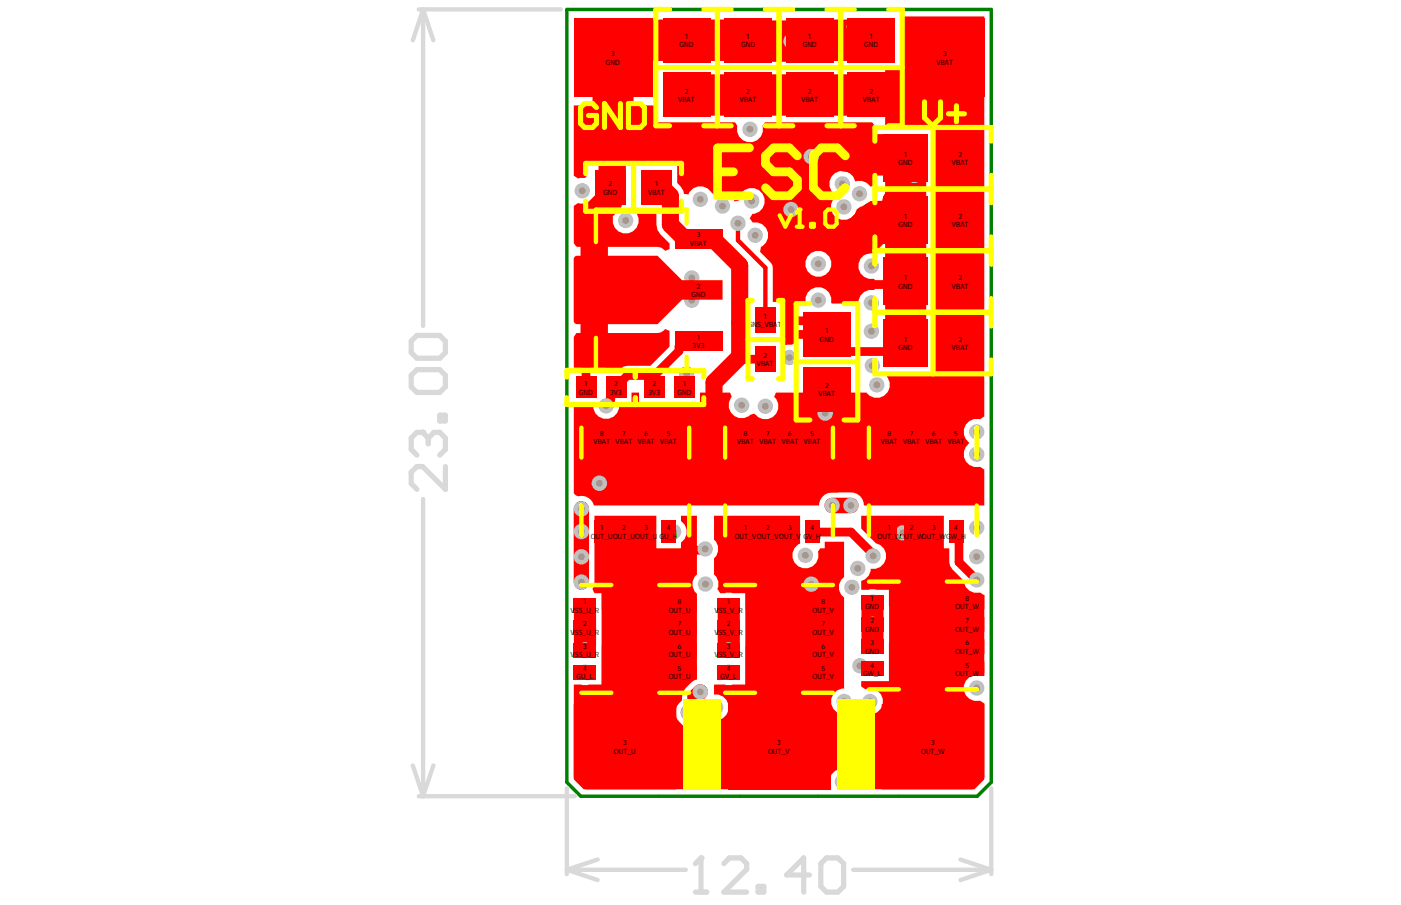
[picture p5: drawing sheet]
<svg xmlns="http://www.w3.org/2000/svg" width="432mm" height="279mm" viewBox="0 0 432 279" stroke-linecap="round" stroke-linejoin="round" font-family="sans-serif">
<defs><g id="words">
<g font-size="2.2">
<text x="188.4" y="17.3">3</text>
<text x="209.4" y="14.6">GND</text>
<text x="211" y="12">1</text>
<text x="228.4" y="14.6">GND</text>
<text x="230" y="12">1</text>
<text x="247.4" y="14.6">GND</text>
<text x="249" y="12">1</text>
<text x="266.4" y="14.6">GND</text>
<text x="268" y="12">1</text>
<text x="290.7" y="17.3">3</text>
<text x="186.7" y="19.9">G</text>
<text x="188.2" y="19.9">ND</text>
<text x="288.7" y="19.9">VBAT</text>
<text x="211" y="28.9">2</text>
<text x="230" y="28.9">2</text>
<text x="249" y="28.9">2</text>
<text x="268" y="28.9">2</text>
<text x="209" y="31.5">VBAT</text>
<text x="228" y="31.5">VBAT</text>
<text x="247" y="31.5">VBAT</text>
<text x="266" y="31.5">VBAT</text>
<text x="276.9" y="51">GND</text>
<text x="278.6" y="48.4">1</text>
<text x="293.4" y="51">VBAT</text>
<text x="295.4" y="48.4">2</text>
<text x="186" y="60">GND</text>
<text x="187.6" y="57.4">2</text>
<text x="199.8" y="60">VBAT</text>
<text x="201.8" y="57.4">1</text>
<text x="276.9" y="70">GND</text>
<text x="278.6" y="67.4">1</text>
<text x="293.4" y="70">VBAT</text>
<text x="295.4" y="67.4">2</text>
<text x="212.7" y="75.8">VBAT</text>
<text x="214.7" y="73.2">3</text>
<text x="214.7" y="89">2</text>
<text x="276.9" y="89">GND</text>
<text x="278.6" y="86.4">1</text>
<text x="293.4" y="89">VBAT</text>
<text x="295.4" y="86.4">2</text>
<text x="213.1" y="91.6">GND</text>
<text x="230.8" y="100.9">SNS_VBAT</text>
<text x="235.3" y="98.2">1</text>
<text x="213.5" y="107.4">3V3</text>
<text x="214.7" y="104.8">1</text>
<text x="252.7" y="105.3">GND</text>
<text x="254.3" y="102.7">1</text>
<text x="276.9" y="108">GND</text>
<text x="278.6" y="105.4">1</text>
<text x="293.4" y="108">VBAT</text>
<text x="295.4" y="105.4">2</text>
<text x="233.3" y="113">VBAT</text>
<text x="235.3" y="110.4">2</text>
<text x="180" y="119.1">1</text>
<text x="189.3" y="119.1">2</text>
<text x="201.1" y="119.1">2</text>
<text x="210.4" y="119.1">1</text>
<text x="254.3" y="119.6">2</text>
<text x="178.4" y="121.7">GND</text>
<text x="188" y="121.7">3V3</text>
<text x="199.9" y="121.7">3V3</text>
<text x="208.8" y="121.7">GND</text>
<text x="252.3" y="122.2">VBAT</text>
<text x="182.9" y="137">V</text>
<text x="184.2" y="137">BAT</text>
<text x="184.9" y="134.4">8</text>
<text x="189.8" y="137">V</text>
<text x="191.1" y="137">BAT</text>
<text x="191.8" y="134.4">7</text>
<text x="196.6" y="137">V</text>
<text x="198" y="137">BAT</text>
<text x="198.6" y="134.4">6</text>
<text x="203.5" y="137">V</text>
<text x="204.8" y="137">BAT</text>
<text x="205.5" y="134.4">5</text>
<text x="227.2" y="137">V</text>
<text x="228.5" y="137">BAT</text>
<text x="229.2" y="134.4">8</text>
<text x="234.1" y="137">V</text>
<text x="235.4" y="137">BAT</text>
<text x="236.1" y="134.4">7</text>
<text x="240.9" y="137">V</text>
<text x="242.3" y="137">BAT</text>
<text x="242.9" y="134.4">6</text>
<text x="247.8" y="137">V</text>
<text x="249.1" y="137">BAT</text>
<text x="249.8" y="134.4">5</text>
<text x="271.5" y="137">V</text>
<text x="272.9" y="137">BAT</text>
<text x="273.5" y="134.4">8</text>
<text x="278.4" y="137">V</text>
<text x="279.7" y="137">BAT</text>
<text x="280.4" y="134.4">7</text>
<text x="285.2" y="137">V</text>
<text x="286.6" y="137">BAT</text>
<text x="287.3" y="134.4">6</text>
<text x="292.1" y="137">V</text>
<text x="293.4" y="137">BAT</text>
<text x="294.1" y="134.4">5</text>
<text x="182.1" y="166.2">O</text>
<text x="183.6" y="166.2">UT_UO</text>
<text x="184.9" y="163.6">1</text>
<text x="190.5" y="166.2">UT_UO</text>
<text x="191.8" y="163.6">2</text>
<text x="197.3" y="166.2">UT_U</text>
<text x="198.6" y="163.6">3</text>
<text x="203.3" y="166.2">GU_H</text>
<text x="205.5" y="163.6">4</text>
<text x="226.4" y="166.2">O</text>
<text x="227.9" y="166.2">UT_VO</text>
<text x="229.2" y="163.6">1</text>
<text x="234.8" y="166.2">UT_VO</text>
<text x="236.1" y="163.6">2</text>
<text x="241.7" y="166.2">UT_V</text>
<text x="242.9" y="163.6">3</text>
<text x="247.6" y="166.2">GV_H</text>
<text x="249.8" y="163.6">4</text>
<text x="270.5" y="166.2">O</text>
<text x="272" y="166.2">UT_WO</text>
<text x="273.5" y="163.6">1</text>
<text x="278.8" y="166.2">UT_WO</text>
<text x="280.4" y="163.6">2</text>
<text x="285.7" y="166.2">UT_WG</text>
<text x="287.3" y="163.6">3</text>
<text x="293.1" y="166.2">W_H</text>
<text x="294.1" y="163.6">4</text>
<text x="268.3" y="185.3">1</text>
<text x="297.5" y="185.3">8</text>
<text x="175.9" y="188.9">VSS_</text>
<text x="179.7" y="186.3">1</text>
<text x="180.7" y="188.9">U_R</text>
<text x="206.1" y="188.9">OUT</text>
<text x="208.9" y="186.3">8</text>
<text x="210.3" y="188.9">_U</text>
<text x="220.2" y="188.9">VSS_</text>
<text x="224" y="186.3">1</text>
<text x="225.1" y="188.9">V_R</text>
<text x="250.4" y="188.9">OUT</text>
<text x="253.2" y="186.3">8</text>
<text x="254.6" y="188.9">_V</text>
<text x="266.7" y="187.9">GND</text>
<text x="294.5" y="187.9">OUT</text>
<text x="298.6" y="187.9">_W</text>
<text x="175.9" y="195.8">VSS_</text>
<text x="179.7" y="193.2">2</text>
<text x="180.7" y="195.8">U_R</text>
<text x="206.1" y="195.8">OUT</text>
<text x="208.9" y="193.2">7</text>
<text x="210.3" y="195.8">_U</text>
<text x="220.2" y="195.8">VSS_</text>
<text x="224" y="193.2">2</text>
<text x="225.1" y="195.8">V_R</text>
<text x="250.4" y="195.8">OUT</text>
<text x="253.2" y="193.2">7</text>
<text x="254.6" y="195.8">_V</text>
<text x="266.7" y="194.7">GND</text>
<text x="268.3" y="192.1">2</text>
<text x="294.5" y="194.7">OUT</text>
<text x="297.5" y="192.1">7</text>
<text x="298.6" y="194.7">_W</text>
<text x="175.9" y="202.6">VSS_U_R</text>
<text x="179.7" y="200">3</text>
<text x="206.1" y="202.6">OUT</text>
<text x="208.9" y="200">6</text>
<text x="210.3" y="202.6">_U</text>
<text x="220.2" y="202.6">VSS_V_R</text>
<text x="224" y="200">3</text>
<text x="250.4" y="202.6">OUT</text>
<text x="253.2" y="200">6</text>
<text x="254.6" y="202.6">_V</text>
<text x="266.7" y="201.6">GND</text>
<text x="268.3" y="199">3</text>
<text x="294.5" y="201.6">OUT</text>
<text x="297.5" y="199">6</text>
<text x="298.6" y="201.6">_W</text>
<text x="177.7" y="209.5">GU_L</text>
<text x="179.7" y="206.9">4</text>
<text x="206.1" y="209.5">OUT_U</text>
<text x="208.9" y="206.9">5</text>
<text x="222.1" y="209.5">GV_L</text>
<text x="224" y="206.9">4</text>
<text x="250.4" y="209.5">OUT_V</text>
<text x="253.2" y="206.9">5</text>
<text x="266.1" y="208.4">GW_L</text>
<text x="268.3" y="205.8">4</text>
<text x="294.5" y="208.4">OUT_W</text>
<text x="297.5" y="205.8">5</text>
<text x="189.2" y="232.4">OUT_U</text>
<text x="192" y="229.8">3</text>
<text x="236.7" y="232.4">OUT_V</text>
<text x="239.5" y="229.8">3</text>
<text x="283.9" y="232.4">OUT_W</text>
<text x="287" y="229.8">3</text>
</g>
</g></defs>
<path d="M174.7 2.9h130.8v238.3l-4.3 4.3h-122.2l-4.3-4.3z" fill="none" stroke="#008000" stroke-width="1.1"/>
<g fill="none" stroke="#d9d9d9" stroke-width="1.3">
<path d="M129.1 2.9h43.7M130.4 2.9l3.2 9.5M130.4 2.9l-3.2 9.5M130.4 2.9v97.6M130.4 153.8v91.7M127.2 236l3.2 9.5M133.6 236l-3.2 9.5M129.1 245.5h48M174.7 243.1v26.4M305.5 243.1v26.4M174.7 268.2l9.5 3.2M174.7 268.2h36.7"/>
<path d="M184.2 265l-9.5 3.2M263 268.2h42.5M296 265l9.5 3.2M305.5 268.2l-9.5 3.2"/>
</g>
<path d="M214.3 275.1h3.5M216.1 264.5v10.6" fill="none" stroke="#d9d9d9" stroke-width="1.6"/>
<circle cx="216.1" cy="264.5" r=".81" fill="#d9d9d9"/>
<path d="M130.2 133.3h-1.7l-1.8 1.8v3.5l1.8 1.7M137.3 143.9v7l-7.1-7h-1.7l-1.8 1.7v3.5l1.8 1.8M216.1 264.5l-1.8 1.8M223.1 266.3l1.8-1.8h3.5l1.7 1.8v1.7l-7 7.1h7M233.6 273.3h1.8v1.8h-1.8zM249.5 269.8h-7.1l5.3-5.3v10.6M253 266.3l1.7-1.8h3.6l1.7 1.8v7l-1.7 1.8h-3.6l-1.7-1.8z" fill="none" stroke="#d9d9d9" stroke-width="1.6"/>
<circle cx="130.2" cy="133.3" r=".81" fill="#d9d9d9"/>
<path d="M126.7 105.2l1.8-1.8h7l1.8 1.8v3.5l-1.8 1.8h-7l-1.8-1.8zM126.7 115.7l1.8-1.7h7l1.8 1.7v3.6l-1.8 1.7h-7l-1.8-1.7zM130.2 133.3l1.8 1.8M132 135.1v1.7M132 135.1l1.8-1.8h1.7l1.8 1.8v3.5l-1.8 1.7M135.5 128h1.8v1.8h-1.8z" fill="none" stroke="#d9d9d9" stroke-width="1.6"/>
<g fill="#f00">
<path d="M176.9 63.5l1.3-.9 2 .2 .5 .3v2.6h7.3l.9 1.4a4 4 0 0 0 4.5 4.9 4 4 0 0 0 2.9-6l.7-1.4h5.3v4.7l.3 1.6 1 1.4 2.8 2.8v1.7l-1.4 .5-1.3-1-1-.2h-24.8l-1-1.1z"/>
<path d="M177.7 102.7h25l1-.2 1.3-1 1.4 .5v4.6l-.1 .4-5.8 5.8h-7.1l-1.2 .2-1.8 1.5h-3.9v-1.1h-4.5v6.1h-2.7v-6.1h-2.4v-9.5z"/>
<path d="M277.6 5.1h25.8v123.3l-1.4 .9a4 4 0 0 0-4.4 1.7 4 4 0 0 0 .4 4.7l.7 .9a4.1 4.1 0 0 0-1.4 5 4.1 4.1 0 0 0 4.7 2.3l1.4 .9v11.1h-37.1a4 4 0 0 0-4-4.1h-5.8a4 4 0 0 0-4.1 4.1h-69.4a3.9 3.9 0 0 0-4.8-2.9l-1.3-.9v-27.7h6a4 4 0 0 0 3.8 4.8 4 4 0 0 0 4.1-4.6l.1-.2h3.7v-3.3h2.4v3.3h18.7v-3.3h9.3l.6 1.3a4 4 0 0 0 .2 5.4 4 4 0 0 0 5.4 .1l1.2-.4a4.1 4.1 0 0 0 4.2 1.7 4.1 4.1 0 0 0 3.2-3.1v-1.6l-.6-1.5-.6-.6 .6-1.3h27.8a4 4 0 0 0 5.8 .7 4 4 0 0 0 .4-5.7l.6-1.4h13.8v-74.9h-14.8v-19h4.8z"/>
<path d="M183.2 159h19.1v10h7.6v-1.7a4 4 0 0 0 0-6.7v-1.6h4.9v18.1a3.8 3.8 0 0 0 0 6v26.4l-1.5 .8a6.9 6.9 0 0 0-3.1 4.7v.9a5 5 0 0 0-2 3.4 4.3 4.3 0 0 0 1.1 3.2l2.5 2.5v15.2l.5 1.8-.8 1.4h-31.6l-3-3.1v-29.2l2.6 .1 5.9-.1v-28.2h-2.1l-.4-.6a1.48 1.48 0 0 1 .1-1.7l.2-1.1z"/>
<path d="M220.1 159h26.5v8.6a4 4 0 0 0-2.1 5.1 4 4 0 0 0 5 2.4 4 4 0 0 0 2.6-4.9l.7-1.2h1.4v-2h6v10.9a3.9 3.9 0 0 0 0 6.4v28a4 4 0 0 0-4.1 4 4 4 0 0 0 4.1 3.9v16.9a3.9 3.9 0 0 0-4.4 4.9l-.9 1.4h-34.8v-21.3a4 4 0 0 0 4.5-4 4 4 0 0 0-4.5-3.9v-3.1l3.7 .1 5.9-.1v-28.2l-4.3-.1-3.4 .1-.9-1.3a3.7 3.7 0 0 0-1-4.5v-5a3.8 3.8 0 0 0 0-5.7z"/>
<path d="M265.4 159h25.5v10h1.7v4.3l.2 1.2 .7 1 3.6 3.6a3.9 3.9 0 0 0 4.9 3.6l1.4 .9v23.8l-1.4 .9a4 4 0 0 0-5 3.9 4 4 0 0 0 5 3.8l1.4 .9v23.4l-3.1 3.1h-34.9v-22.5l1.4-.9a4 4 0 0 0 5.4-3.7 4 4 0 0 0-5.4-3.7l-1.4-.9v-1.7h8.6v-28.1l-4.3-.2-4.3 .2v-2.8a3.7 3.7 0 0 0 2.9-3.7 4 4 0 0 0 4.8-3.2 4 4 0 0 0-3.2-4.7l-4.5-4.5z"/>
<path d="M192.4 178.7h6v5.8h16.4v4.4h-5v2.5h5v4.4h-5v2.4h5v4.4h-5v2.5h5v4.4h-16.4v5.7h-6v-5.7h-1.9v-25h1.9z"/>
<path d="M281 177.7h6.1v5.7h16.3v4.5h-5v2.4h5v4.4h-5v2.5h5v4.4h-5v2.4h5v4.4h-16.3v5.8h-6.1v-5.8h-1.9v-25h1.9z"/>
<path d="M236.7 178.7h6v5.8h16.4v4.4h-5v2.5h5v4.4h-5v2.4h5v4.4h-5v2.5h5v4.4h-16.4v5.7h-6v-5.7h-1.9v-25h1.9z"/>
<path d="M271.9 129.5h4.4v4.9h2.5v-4.9h4.4v4.9h2.4v-4.9h4.5v4.9h2.4v-4.9h4.4v16.3h5.8v6.1h-5.8v1.8h-25v-1.8h-5.7v-6.1h5.7z"/>
<path d="M227.6 129.5h4.4v4.9h2.5v-4.9h4.4v4.9h2.4v-4.9h4.5v4.9h2.4v-4.9h4.4v16.3h5.8v6.1h-5.8v1.8h-25v-1.8h-5.7v-6.1h5.7z"/>
<path d="M183.3 129.5h4.4v4.9h2.5v-4.9h4.4v4.9h2.4v-4.9h4.4v4.9h2.5v-4.9h4.4v16.3h5.8v6.1h-5.8v1.8h-25v-1.8h-5.7v-6.1h5.7z"/>
<path d="M187.6 17.7h2.7v14.8h12.4v5.2h23.8l.8 1.1a4 4 0 0 0 3.8 5.1 4 4 0 0 0 3.9-5.1l.7-1.1h33.1l.8 1v8.8h9.5v2.6h-9.5v7.2l-1.3 .2a4.1 4.1 0 0 0-4.7-1.6 4 4 0 0 0-6.2-2.5 4 4 0 0 0 0 6.7l-.4 1.2a4 4 0 0 0 1.4 6.2 4 4 0 0 0 5.6-2.9l1.2-.9a3.7 3.7 0 0 0 3.1-1.7l1.3 .2v4.2h9.5v2.7h-9.5v7.7l-.2 1.3a4 4 0 0 0-4.9 3.9 4 4 0 0 0 4.9 4l.2 .1v3.2l-.2 .1a4 4 0 0 0-4.8 4.2h-8.3l-.1-.3a4 4 0 0 0-4-4.8 4 4 0 0 0-3.9 4.8l-.2 .3h-3.3v8.2h10.1v2.7h-10.1v1.3l-.7 .5h-1.6l-.5 .2-1.4-1.3v-12.1h-2.4v-10.5l-.2-.9-3.8-4 .4-1.6a4 4 0 0 0 2-4.9 4 4 0 0 0-4.6-2.6l-.9-1.3 .8-1.4a4 4 0 0 0 3.8-4 4 4 0 0 0-4-3.9 4 4 0 0 0-4 3.9l-1.3 .2a3.9 3.9 0 0 0-6-1.9l-1.1-.8a3.9 3.9 0 0 0-3.7-2 3.9 3.9 0 0 0-3.4 2.5l-1.4-.1-.2-1-1.9-2.4v-5.5h-12.6l-.5-1.1h-6.1v8h-2.7v-8h-6.1v4.7l-.5 .4-2 .2-1.3-.9v-21.7h10.7zM248.2 81.3a4.1 4.1 0 0 0 8.1 0 4.1 4.1 0 0 0-8.1 0z"/>
</g>
<path d="M179.2 156.9v22.6M256.5 155.9h5.8M215.8 213.3l-1.6 1.7v2.6l-2 2.1 3.6 3.6v16.9" fill="none" stroke="#f00" stroke-width="4.8"/>
<path d="M249.6 12.4l.6 .6h4.2l.6-.6h13.6M251.5 12.4l-.3 .3h-20.3l-.3-.3h-36.4l-5.3 5.3M188.9 24.5v14.3M249.6 29.3h19M261.3 46.7h2.5l1.1 1h13.7v1.6M279.1 48.8v18.5M296 48.8v57M278.1 63v3.7l1 1.1M279.1 67.8v38M279.1 67.8l-.5 .5h-8.4l-3.7 3.7" fill="none" stroke="#f00" stroke-width="12.7"/>
<path d="M228 99.4l.8 .8M243.3 98.9h7.4l9.5 9.5h16.3l2.6-2.6M279.1 86.8l-.9 .9h-17.4M201.7 115.8h-8.3l-5.2 5.3v2.1l-1.4 1.4v.5M201.7 115.8v3.7M211.6 115.3l-.3 .3v3.6l-.3 .3M215.3 105.2h-4.4l-1.6 1.7v1.3l-7.6 7.6M228 110l.8 .8h7.1M254.9 120v1.9l-.4 .4M217.3 169.3l-.3 .4" fill="none" stroke="#f00" stroke-width="2.7"/>
<path d="M188.9 17.2v7.3M227.5 68.8v5.3l8.4 8.5v16" fill="none" stroke="#f00" stroke-width="1.3"/>
<path d="M190.5 41.4l-1.8 1.9v13.9l-1.1 1.1v3.7l-4.5 4.5v36.6" fill="none" stroke="#f00" stroke-width="8.5"/>
<path d="M268.9 187.1v10.9" fill="none" stroke="#f00" stroke-width="6.9"/>
<path d="M202.4 57.8l.5 .5h1.6l2.1 2.1v8.9l4.3 4.3h8.8l8.3 8.3v28.1l-7.9 7.9v19" fill="none" stroke="#f00" stroke-width="5.3"/>
<circle cx="268.6" cy="29.3" r="6.4" fill="#f00"/>
<path d="M180.3 188.1v11M224.6 188.1v11" fill="none" stroke="#f00" stroke-width="6.9"/>
<path d="M211.6 29.3h38" fill="none" stroke="#f00" stroke-width="12.7"/>
<path d="M217 169.7h-5.2l-2 2h-2.4M250.4 164l11.9 .1 6.8 6.8v.5M294.7 164l.9 .8v8.5l5.4 5.5" fill="none" stroke="#f00" stroke-width="2.7"/>
<circle cx="231.7" cy="62" r="2.37" fill="#c0c0c0"/>
<circle cx="231.7" cy="62" r="1.06" fill="#a6968d"/>
<circle cx="231.1" cy="39.9" r="2.37" fill="#c0c0c0"/>
<circle cx="231.1" cy="39.9" r="1.06" fill="#a6968d"/>
<circle cx="243.8" cy="12.7" r="2.38" fill="#c0c0c0"/>
<circle cx="243.8" cy="12.7" r="1.06" fill="#a6968d"/>
<circle cx="254.4" cy="13" r="2.38" fill="#c0c0c0"/>
<circle cx="254.4" cy="13" r="1.06" fill="#a6968d"/>
<circle cx="227.5" cy="68.8" r="2.37" fill="#c0c0c0"/>
<circle cx="227.5" cy="68.8" r="1.06" fill="#a6968d"/>
<circle cx="277" cy="50.4" r="2.37" fill="#c0c0c0"/>
<circle cx="277" cy="50.4" r="1.06" fill="#a6968d"/>
<circle cx="281.8" cy="54.1" r="2.38" fill="#c0c0c0"/>
<circle cx="281.8" cy="54.1" r="1.06" fill="#a6968d"/>
<circle cx="281.8" cy="46.2" r="2.38" fill="#c0c0c0"/>
<circle cx="281.8" cy="46.2" r="1.06" fill="#a6968d"/>
<circle cx="272.3" cy="16.1" r="2.37" fill="#c0c0c0"/>
<circle cx="272.3" cy="16.1" r="1.06" fill="#a6968d"/>
<circle cx="263.8" cy="16.6" r="2.37" fill="#c0c0c0"/>
<circle cx="263.8" cy="16.6" r="1.06" fill="#a6968d"/>
<circle cx="272.8" cy="8.2" r="2.38" fill="#c0c0c0"/>
<circle cx="272.8" cy="8.2" r="1.06" fill="#a6968d"/>
<circle cx="263.3" cy="8.2" r="2.37" fill="#c0c0c0"/>
<circle cx="263.3" cy="8.2" r="1.06" fill="#a6968d"/>
<circle cx="198.4" cy="93.1" r="2.38" fill="#c0c0c0"/>
<circle cx="198.4" cy="93.1" r="1.06" fill="#a6968d"/>
<circle cx="198.4" cy="86.2" r="2.38" fill="#c0c0c0"/>
<circle cx="198.4" cy="86.2" r="1.06" fill="#a6968d"/>
<circle cx="213.2" cy="92.6" r="2.38" fill="#c0c0c0"/>
<circle cx="213.2" cy="92.6" r="1.06" fill="#a6968d"/>
<circle cx="268.9" cy="112.7" r="2.37" fill="#c0c0c0"/>
<circle cx="268.9" cy="112.7" r="1.06" fill="#a6968d"/>
<circle cx="213.2" cy="85.7" r="2.38" fill="#c0c0c0"/>
<circle cx="213.2" cy="85.7" r="1.06" fill="#a6968d"/>
<circle cx="211.6" cy="115.3" r="2.37" fill="#c0c0c0"/>
<circle cx="211.6" cy="115.3" r="1.06" fill="#a6968d"/>
<circle cx="215.8" cy="213.3" r="2.37" fill="#c0c0c0"/>
<circle cx="215.8" cy="213.3" r="1.06" fill="#a6968d"/>
<circle cx="215.8" cy="227.1" r="2.38" fill="#c0c0c0"/>
<circle cx="215.8" cy="227.1" r="1.06" fill="#a6968d"/>
<circle cx="215.8" cy="233.9" r="2.38" fill="#c0c0c0"/>
<circle cx="215.8" cy="233.9" r="1.06" fill="#a6968d"/>
<circle cx="215.8" cy="240.2" r="2.38" fill="#c0c0c0"/>
<circle cx="215.8" cy="240.2" r="1.06" fill="#a6968d"/>
<circle cx="212.2" cy="219.7" r="2.38" fill="#c0c0c0"/>
<circle cx="212.2" cy="219.7" r="1.06" fill="#a6968d"/>
<circle cx="268.9" cy="199.4" r="2.38" fill="#c0c0c0"/>
<circle cx="268.9" cy="199.4" r="1.06" fill="#a6968d"/>
<circle cx="278.1" cy="63" r="2.38" fill="#c0c0c0"/>
<circle cx="278.1" cy="63" r="1.06" fill="#a6968d"/>
<circle cx="250" cy="48.3" r="2.37" fill="#c0c0c0"/>
<circle cx="250" cy="48.3" r="1.06" fill="#a6968d"/>
<circle cx="181.6" cy="9.8" r="2.37" fill="#c0c0c0"/>
<circle cx="181.6" cy="9.8" r="1.06" fill="#a6968d"/>
<circle cx="181.6" cy="24.5" r="2.37" fill="#c0c0c0"/>
<circle cx="181.6" cy="24.5" r="1.06" fill="#a6968d"/>
<circle cx="188.9" cy="17.2" r="2.37" fill="#c0c0c0"/>
<circle cx="188.9" cy="17.2" r="1.06" fill="#a6968d"/>
<circle cx="188.9" cy="24.5" r="2.37" fill="#c0c0c0"/>
<circle cx="188.9" cy="24.5" r="1.06" fill="#a6968d"/>
<circle cx="189.5" cy="9.8" r="2.37" fill="#c0c0c0"/>
<circle cx="189.5" cy="9.8" r="1.06" fill="#a6968d"/>
<circle cx="179.2" cy="163.9" r="2.37" fill="#c0c0c0"/>
<circle cx="179.2" cy="163.9" r="1.06" fill="#a6968d"/>
<circle cx="179.2" cy="171.7" r="2.37" fill="#c0c0c0"/>
<circle cx="179.2" cy="171.7" r="1.06" fill="#a6968d"/>
<circle cx="179.2" cy="156.9" r="2.38" fill="#c0c0c0"/>
<circle cx="179.2" cy="156.9" r="1.06" fill="#a6968d"/>
<circle cx="179.2" cy="179.5" r="2.38" fill="#c0c0c0"/>
<circle cx="179.2" cy="179.5" r="1.06" fill="#a6968d"/>
<circle cx="243.8" cy="64.6" r="2.38" fill="#c0c0c0"/>
<circle cx="243.8" cy="64.6" r="1.06" fill="#a6968d"/>
<circle cx="256.5" cy="155.9" r="2.37" fill="#c0c0c0"/>
<circle cx="256.5" cy="155.9" r="1.06" fill="#a6968d"/>
<circle cx="262.3" cy="155.9" r="2.38" fill="#c0c0c0"/>
<circle cx="262.3" cy="155.9" r="1.06" fill="#a6968d"/>
<circle cx="301" cy="162.7" r="2.37" fill="#c0c0c0"/>
<circle cx="301" cy="162.7" r="1.06" fill="#a6968d"/>
<circle cx="268.9" cy="185.7" r="2.38" fill="#c0c0c0"/>
<circle cx="268.9" cy="185.7" r="1.06" fill="#a6968d"/>
<circle cx="268.9" cy="192.5" r="2.38" fill="#c0c0c0"/>
<circle cx="268.9" cy="192.5" r="1.06" fill="#a6968d"/>
<circle cx="215.8" cy="61.5" r="2.38" fill="#c0c0c0"/>
<circle cx="215.8" cy="61.5" r="1.06" fill="#a6968d"/>
<circle cx="222.7" cy="63.5" r="2.37" fill="#c0c0c0"/>
<circle cx="222.7" cy="63.5" r="1.06" fill="#a6968d"/>
<circle cx="270.2" cy="118.7" r="2.38" fill="#c0c0c0"/>
<circle cx="270.2" cy="118.7" r="1.06" fill="#a6968d"/>
<circle cx="301" cy="133.2" r="2.37" fill="#c0c0c0"/>
<circle cx="301" cy="133.2" r="1.06" fill="#a6968d"/>
<circle cx="301" cy="140" r="2.37" fill="#c0c0c0"/>
<circle cx="301" cy="140" r="1.06" fill="#a6968d"/>
<circle cx="283.9" cy="9.2" r="2.37" fill="#c0c0c0"/>
<circle cx="283.9" cy="9.2" r="1.06" fill="#a6968d"/>
<circle cx="264.9" cy="59.7" r="2.37" fill="#c0c0c0"/>
<circle cx="264.9" cy="59.7" r="1.06" fill="#a6968d"/>
<circle cx="243.3" cy="110.2" r="2.38" fill="#c0c0c0"/>
<circle cx="243.3" cy="110.2" r="1.06" fill="#a6968d"/>
<circle cx="235.9" cy="125.3" r="2.37" fill="#c0c0c0"/>
<circle cx="235.9" cy="125.3" r="1.06" fill="#a6968d"/>
<circle cx="232.7" cy="72.5" r="2.38" fill="#c0c0c0"/>
<circle cx="232.7" cy="72.5" r="1.06" fill="#a6968d"/>
<circle cx="217.4" cy="180.1" r="2.37" fill="#c0c0c0"/>
<circle cx="217.4" cy="180.1" r="1.06" fill="#a6968d"/>
<circle cx="250" cy="180.1" r="2.38" fill="#c0c0c0"/>
<circle cx="250" cy="180.1" r="1.06" fill="#a6968d"/>
<circle cx="220.6" cy="218.1" r="2.38" fill="#c0c0c0"/>
<circle cx="220.6" cy="218.1" r="1.06" fill="#a6968d"/>
<circle cx="259.6" cy="56.7" r="2.37" fill="#c0c0c0"/>
<circle cx="259.6" cy="56.7" r="1.06" fill="#a6968d"/>
<circle cx="268.6" cy="82" r="2.38" fill="#c0c0c0"/>
<circle cx="268.6" cy="82" r="1.06" fill="#a6968d"/>
<circle cx="260.1" cy="63.8" r="2.37" fill="#c0c0c0"/>
<circle cx="260.1" cy="63.8" r="1.06" fill="#a6968d"/>
<circle cx="252.2" cy="81.3" r="2.37" fill="#c0c0c0"/>
<circle cx="252.2" cy="81.3" r="1.06" fill="#a6968d"/>
<circle cx="252.2" cy="92.6" r="2.37" fill="#c0c0c0"/>
<circle cx="252.2" cy="92.6" r="1.06" fill="#a6968d"/>
<circle cx="186.8" cy="125.1" r="2.37" fill="#c0c0c0"/>
<circle cx="186.8" cy="125.2" r="1.06" fill="#a6968d"/>
<circle cx="192.8" cy="68" r="2.37" fill="#c0c0c0"/>
<circle cx="192.8" cy="68" r="1.06" fill="#a6968d"/>
<circle cx="254.5" cy="122.3" r="2.38" fill="#c0c0c0"/>
<circle cx="254.5" cy="122.3" r="1.06" fill="#a6968d"/>
<circle cx="268.1" cy="216.3" r="2.37" fill="#c0c0c0"/>
<circle cx="268.1" cy="216.3" r="1.06" fill="#a6968d"/>
<circle cx="259.6" cy="241" r="2.37" fill="#c0c0c0"/>
<circle cx="259.6" cy="241" r="1.06" fill="#a6968d"/>
<circle cx="217.3" cy="169.3" r="2.38" fill="#c0c0c0"/>
<circle cx="217.3" cy="169.3" r="1.06" fill="#a6968d"/>
<circle cx="179.5" cy="58.8" r="2.37" fill="#c0c0c0"/>
<circle cx="179.5" cy="58.8" r="1.06" fill="#a6968d"/>
<circle cx="260.2" cy="216.3" r="2.37" fill="#c0c0c0"/>
<circle cx="260.2" cy="216.3" r="1.06" fill="#a6968d"/>
<circle cx="262.6" cy="181.1" r="2.37" fill="#c0c0c0"/>
<circle cx="262.6" cy="181.1" r="1.06" fill="#a6968d"/>
<circle cx="264.4" cy="175.3" r="2.37" fill="#c0c0c0"/>
<circle cx="264.4" cy="175.3" r="1.06" fill="#a6968d"/>
<circle cx="268.6" cy="102.1" r="2.38" fill="#c0c0c0"/>
<circle cx="268.6" cy="102.1" r="1.06" fill="#a6968d"/>
<circle cx="268.6" cy="93.4" r="2.37" fill="#c0c0c0"/>
<circle cx="268.6" cy="93.4" r="1.06" fill="#a6968d"/>
<circle cx="291.3" cy="16.6" r="2.37" fill="#c0c0c0"/>
<circle cx="291.3" cy="16.6" r="1.06" fill="#a6968d"/>
<circle cx="283.9" cy="24" r="2.37" fill="#c0c0c0"/>
<circle cx="283.9" cy="24" r="1.06" fill="#a6968d"/>
<circle cx="298.7" cy="24" r="2.37" fill="#c0c0c0"/>
<circle cx="298.7" cy="24" r="1.06" fill="#a6968d"/>
<circle cx="298.7" cy="9.2" r="2.37" fill="#c0c0c0"/>
<circle cx="298.7" cy="9.2" r="1.06" fill="#a6968d"/>
<circle cx="180.3" cy="207.3" r="2.38" fill="#c0c0c0"/>
<circle cx="180.3" cy="207.3" r="1.06" fill="#a6968d"/>
<circle cx="224.6" cy="200.4" r="2.37" fill="#c0c0c0"/>
<circle cx="224.6" cy="200.4" r="1.06" fill="#a6968d"/>
<circle cx="224.6" cy="207.3" r="2.37" fill="#c0c0c0"/>
<circle cx="224.6" cy="207.3" r="1.06" fill="#a6968d"/>
<circle cx="228.6" cy="124.9" r="2.38" fill="#c0c0c0"/>
<circle cx="228.6" cy="124.9" r="1.06" fill="#a6968d"/>
<circle cx="207.6" cy="164" r="2.37" fill="#c0c0c0"/>
<circle cx="207.6" cy="164" r="1.06" fill="#a6968d"/>
<circle cx="248.2" cy="171.2" r="2.37" fill="#c0c0c0"/>
<circle cx="248.2" cy="171.2" r="1.06" fill="#a6968d"/>
<circle cx="269.1" cy="171.4" r="2.37" fill="#c0c0c0"/>
<circle cx="269.1" cy="171.4" r="1.06" fill="#a6968d"/>
<circle cx="180.3" cy="200.4" r="2.38" fill="#c0c0c0"/>
<circle cx="180.3" cy="200.4" r="1.06" fill="#a6968d"/>
<circle cx="180.3" cy="193.6" r="2.38" fill="#c0c0c0"/>
<circle cx="180.3" cy="193.6" r="1.06" fill="#a6968d"/>
<circle cx="180.3" cy="186.7" r="2.38" fill="#c0c0c0"/>
<circle cx="180.3" cy="186.7" r="1.06" fill="#a6968d"/>
<circle cx="224.6" cy="186.7" r="2.37" fill="#c0c0c0"/>
<circle cx="224.6" cy="186.7" r="1.06" fill="#a6968d"/>
<circle cx="224.6" cy="193.6" r="2.37" fill="#c0c0c0"/>
<circle cx="224.6" cy="193.6" r="1.06" fill="#a6968d"/>
<circle cx="278.3" cy="164.3" r="2.37" fill="#c0c0c0"/>
<circle cx="278.3" cy="164.3" r="1.06" fill="#a6968d"/>
<circle cx="301" cy="171.7" r="2.37" fill="#c0c0c0"/>
<circle cx="301" cy="171.7" r="1.06" fill="#a6968d"/>
<circle cx="254.4" cy="127.4" r="2.38" fill="#c0c0c0"/>
<circle cx="254.4" cy="127.4" r="1.06" fill="#a6968d"/>
<circle cx="301" cy="212.2" r="2.37" fill="#c0c0c0"/>
<circle cx="301" cy="212.2" r="1.06" fill="#a6968d"/>
<circle cx="184.7" cy="149" r="2.38" fill="#c0c0c0"/>
<circle cx="184.7" cy="149" r="1.06" fill="#a6968d"/>
<circle cx="265" cy="205.3" r="2.38" fill="#c0c0c0"/>
<circle cx="265" cy="205.3" r="1.06" fill="#a6968d"/>
<circle cx="301" cy="178.8" r="2.37" fill="#c0c0c0"/>
<circle cx="301" cy="178.8" r="1.06" fill="#a6968d"/>
<g fill="#f00">
<path d="M176.8 5.6h24.3v24.2h-24.3z" fill-rule="evenodd"/>
<path d="M232.7 94.7h6.4v7.9h-6.4z" fill-rule="evenodd"/>
<path d="M232.7 106.8h6.4v7.9h-6.4z" fill-rule="evenodd"/>
<path d="M183.4 52.5h9.5v10.5h-9.5z" fill-rule="evenodd"/>
<path d="M197.7 52.5h9.4v10.5h-9.4z" fill-rule="evenodd"/>
<path d="M272.3 41.4h13.7v14.8h-13.7z" fill-rule="evenodd"/>
<path d="M289.2 41.4h13.7v14.8h-13.7z" fill-rule="evenodd"/>
<path d="M177.4 116.1h6.4v6.7h-6.4z" fill-rule="evenodd"/>
<path d="M186.7 116.1h6.4v6.7h-6.4z" fill-rule="evenodd"/>
<path d="M207.9 102.2h14.8v6h-14.8z" fill-rule="evenodd"/>
<path d="M186.8 84.1h10.6v10.6h-10.6z" fill-rule="evenodd"/>
<path d="M207.9 70.6h14.8v6h-14.8z" fill-rule="evenodd"/>
<path d="M224.3 217h31.6v26.4h-31.6z" fill-rule="evenodd"/>
<path d="M205.3 205.5h8.4v3.6h-8.4z" fill-rule="evenodd"/>
<path d="M205.3 198.6h8.4v3.6h-8.4z" fill-rule="evenodd"/>
<path d="M205.3 191.8h8.4v3.6h-8.4z" fill-rule="evenodd"/>
<path d="M205.3 184.9h8.4v3.6h-8.4z" fill-rule="evenodd"/>
<path d="M176.8 198.2h7v4.4h-7z" fill-rule="evenodd"/>
<path d="M176.8 191.4h7v4.4h-7z" fill-rule="evenodd"/>
<path d="M176.8 205.1h7v4.4h-7z" fill-rule="evenodd"/>
<path d="M176.8 184.5h7v4.4h-7z" fill-rule="evenodd"/>
<path d="M279.1 5.6h24.3v24.2h-24.3z" fill-rule="evenodd"/>
<path d="M204.2 22.4h14.8v13.7h-14.8z" fill-rule="evenodd"/>
<path d="M204.2 5.6h14.8v13.7h-14.8z" fill-rule="evenodd"/>
<path d="M223.2 22.4h14.8v13.7h-14.8z" fill-rule="evenodd"/>
<path d="M223.2 5.6h14.8v13.7h-14.8z" fill-rule="evenodd"/>
<path d="M242.2 22.4h14.8v13.7h-14.8z" fill-rule="evenodd"/>
<path d="M242.2 5.6h14.8v13.7h-14.8z" fill-rule="evenodd"/>
<path d="M261.2 22.4h14.8v13.7h-14.8z" fill-rule="evenodd"/>
<path d="M261.2 5.6h14.8v13.7h-14.8z" fill-rule="evenodd"/>
<path d="M289.2 98.4h13.7v14.7h-13.7z" fill-rule="evenodd"/>
<path d="M272.3 98.4h13.7v14.7h-13.7z" fill-rule="evenodd"/>
<path d="M289.2 79.4h13.7v14.8h-13.7z" fill-rule="evenodd"/>
<path d="M272.3 79.4h13.7v14.8h-13.7z" fill-rule="evenodd"/>
<path d="M289.2 60.4h13.7v14.8h-13.7z" fill-rule="evenodd"/>
<path d="M272.3 60.4h13.7v14.8h-13.7z" fill-rule="evenodd"/>
<path d="M247.5 113.1h14.8v13.8h-14.8z" fill-rule="evenodd"/>
<path d="M247.5 96.3h14.8v13.7h-14.8z" fill-rule="evenodd"/>
<path d="M198.5 116.1h6.4v6.7h-6.4z" fill-rule="evenodd"/>
<path d="M207.8 116.1h6.4v6.7h-6.4z" fill-rule="evenodd"/>
<path d="M293.9 204.4h8.5v3.6h-8.5z" fill-rule="evenodd"/>
<path d="M293.9 197.6h8.5v3.6h-8.5z" fill-rule="evenodd"/>
<path d="M293.9 190.7h8.5v3.6h-8.5z" fill-rule="evenodd"/>
<path d="M293.9 183.9h8.5v3.6h-8.5z" fill-rule="evenodd"/>
<path d="M265.4 197.2h7v4.4h-7z" fill-rule="evenodd"/>
<path d="M265.4 190.3h7v4.4h-7z" fill-rule="evenodd"/>
<path d="M265.4 204h7v4.4h-7z" fill-rule="evenodd"/>
<path d="M265.4 183.4h7v4.5h-7z" fill-rule="evenodd"/>
<path d="M221.1 184.5h7v4.4h-7z" fill-rule="evenodd"/>
<path d="M221.1 205.1h7v4.4h-7z" fill-rule="evenodd"/>
<path d="M221.1 191.4h7v4.4h-7z" fill-rule="evenodd"/>
<path d="M221.1 198.2h7v4.4h-7z" fill-rule="evenodd"/>
<path d="M249.6 184.9h8.4v3.6h-8.4z" fill-rule="evenodd"/>
<path d="M249.6 191.8h8.4v3.6h-8.4z" fill-rule="evenodd"/>
<path d="M249.6 198.6h8.4v3.6h-8.4z" fill-rule="evenodd"/>
<path d="M249.6 205.5h8.4v3.6h-8.4z" fill-rule="evenodd"/>
<path d="M292.9 130.5h3.6v8.5h-3.6z" fill-rule="evenodd"/>
<path d="M286.1 130.5h3.5v8.5h-3.5z" fill-rule="evenodd"/>
<path d="M279.2 130.5h3.6v8.5h-3.6z" fill-rule="evenodd"/>
<path d="M272.3 130.5h3.6v8.5h-3.6z" fill-rule="evenodd"/>
<path d="M285.6 160.5h4.5v7h-4.5z" fill-rule="evenodd"/>
<path d="M278.8 160.5h4.4v7h-4.4z" fill-rule="evenodd"/>
<path d="M292.5 160.5h4.4v7h-4.4z" fill-rule="evenodd"/>
<path d="M271.9 160.5h4.4v7h-4.4z" fill-rule="evenodd"/>
<path d="M248.6 130.5h3.6v8.5h-3.6z" fill-rule="evenodd"/>
<path d="M241.7 130.5h3.6v8.5h-3.6z" fill-rule="evenodd"/>
<path d="M234.9 130.5h3.6v8.5h-3.6z" fill-rule="evenodd"/>
<path d="M228 130.5h3.6v8.5h-3.6z" fill-rule="evenodd"/>
<path d="M241.3 160.5h4.5v7h-4.5z" fill-rule="evenodd"/>
<path d="M234.5 160.5h4.4v7h-4.4z" fill-rule="evenodd"/>
<path d="M248.2 160.5h4.4v7h-4.4z" fill-rule="evenodd"/>
<path d="M227.6 160.5h4.4v7h-4.4z" fill-rule="evenodd"/>
<path d="M204.3 130.5h3.6v8.5h-3.6z" fill-rule="evenodd"/>
<path d="M197.4 130.5h3.6v8.5h-3.6z" fill-rule="evenodd"/>
<path d="M190.6 130.5h3.6v8.5h-3.6z" fill-rule="evenodd"/>
<path d="M183.7 130.5h3.6v8.5h-3.6z" fill-rule="evenodd"/>
<path d="M197 160.5h4.4v7h-4.4z" fill-rule="evenodd"/>
<path d="M190.2 160.5h4.4v7h-4.4z" fill-rule="evenodd"/>
<path d="M203.9 160.5h4.4v7h-4.4z" fill-rule="evenodd"/>
<path d="M183.3 160.5h4.4v7h-4.4z" fill-rule="evenodd"/>
</g>
<g fill="#f00">
<path d="M177 79.3l.9-.4h24.8l7.5 7.5h12.5v6h-12.5l-7.5 7.6-25.2-.1-.5-.4-.2-.6v-19z"/>
<path d="M176.8 217h31.7v26.4h-28l-3.7-3.7z"/>
<path d="M271.8 217h31.6v22.7l-3.7 3.7h-27.9z"/>
</g>
<g fill="none" stroke="#ff0" stroke-width="1.6">
<path d="M206.4 2.9h-4.3v35.9h4.3M216.9 2.9h8.4M221.1 2.9v35.9M235.9 2.9h8.4M240.1 2.9v35.9M254.9 2.9h8.4M259.1 2.9v35.9M273.9 2.9h4.2v35.9h-4.2M202.1 20.8h76M216.9 38.8h8.4M235.9 38.8h8.4M254.9 38.8h8.4"/>
<path d="M287.6 39.3v76M180.5 53.5v-3.1h29.5v3.1M195.3 50.4v14.7M269.7 43.5v-4.2h35.8v4.2M269.7 54.1v8.4M269.7 58.3h35.8M305.5 54.1v8.4M180.5 62v3.1h29.5v-3.1M269.7 73.1v8.4M269.7 77.3h35.8M305.5 73.1v8.4M231.9 92.6h-1.4v24.2h1.4"/>
<path d="M239.9 92.6h1.4v24.2h-1.4M249.6 93.6h-4.2v35.9h4.2M260.2 93.6h4.2v35.9h-4.2M269.7 92v8.5M269.7 96.3h35.8M305.5 92v8.5M174.7 116.3v-2.1h42.2v2.1M195.8 114.2v2.1M230.5 104.7h10.8M245.4 111.6h19M269.7 111v4.3h35.8v-4.3M174.7 122.6v2.1h42.2v-2.1"/>
<path d="M195.8 122.6v2.1"/>
</g>
<g fill="none" stroke="#ff0" stroke-width="1.3">
<path d="M211.6 68.8v-4.2h-27.9v10M183.7 104.2v10h27.9v-4.2M179.2 131.9v9.2M212.4 131.9v9.2M223.5 131.9v9.2M256.7 131.9v9.2M267.8 131.9v9.2M301 131.9v9.2M179.2 155.9v9.2M212.4 155.9v9.2M223.5 155.9v9.2M256.7 155.9v9.2"/>
<path d="M267.8 155.9v9.2M301 155.9v9.2M267.8 179.3h9.2M291.8 179.3h9.2M179.2 180.4h9.2M203.2 180.4h9.2M223.5 180.4h9.2M247.5 180.4h9.2M179.2 213.6h9.2M203.2 213.6h9.2M223.5 213.6h9.2M247.5 213.6h9.2"/>
<path d="M267.8 212.6h9.2M291.8 212.6h9.2"/>
</g>
<g fill="#ff0">
<path d="M258 215.5h11.7v27.9h-11.7z" fill-rule="evenodd"/>
<path d="M210.6 215.5h11.6v27.9h-11.6z" fill-rule="evenodd"/>
</g>
<path d="M240.3 66.4l1.7 3.5 1.8-3.5M245.6 69.9h1.7M246.4 64.6v5.3" fill="none" stroke="#ff0" stroke-width="1.3"/>
<circle cx="246.4" cy="64.6" r=".63" fill="#ff0"/>
<path d="M246.4 64.6l-.8 .9M250 69h.8v.9h-.8zM254.4 65.5l.8-.9h1.8l.9 .9v3.5l-.9 .9h-1.8l-.8-.9z" fill="none" stroke="#ff0" stroke-width="1.3"/>
<path d="M221.2 53h4.9M231 45.6h-9.8v14.8h9.8M245.8 48.1l-2.5-2.5h-4.9l-2.5 2.5v2.4l2.5 2.5h4.9l2.5 2.4v2.5l-2.5 2.5h-4.9l-2.5-2.5M260.5 48.1l-2.4-2.5h-4.9l-2.5 2.5v9.8l2.5 2.5h4.9l2.4-2.5" fill="none" stroke="#ff0" stroke-width="2.7"/>
<path d="M183.8 33.2l-1.2-1.3h-2.4l-1.3 1.3v4.9l1.3 1.2h2.4l1.2-1.2v-2.5h-2.4M191.2 31.9v7.4l-4.9-7.4v7.4M193.7 31.9h3.7l1.2 1.3v4.9l-1.2 1.2h-3.7zM284.9 31.4v4.9l2.5 2.5 2.5-2.5v-4.9M292.3 35.1h4.9M294.8 32.6v4.9" fill="none" stroke="#ff0" stroke-width="1.6"/>
<use href="#words"/>
</svg>
